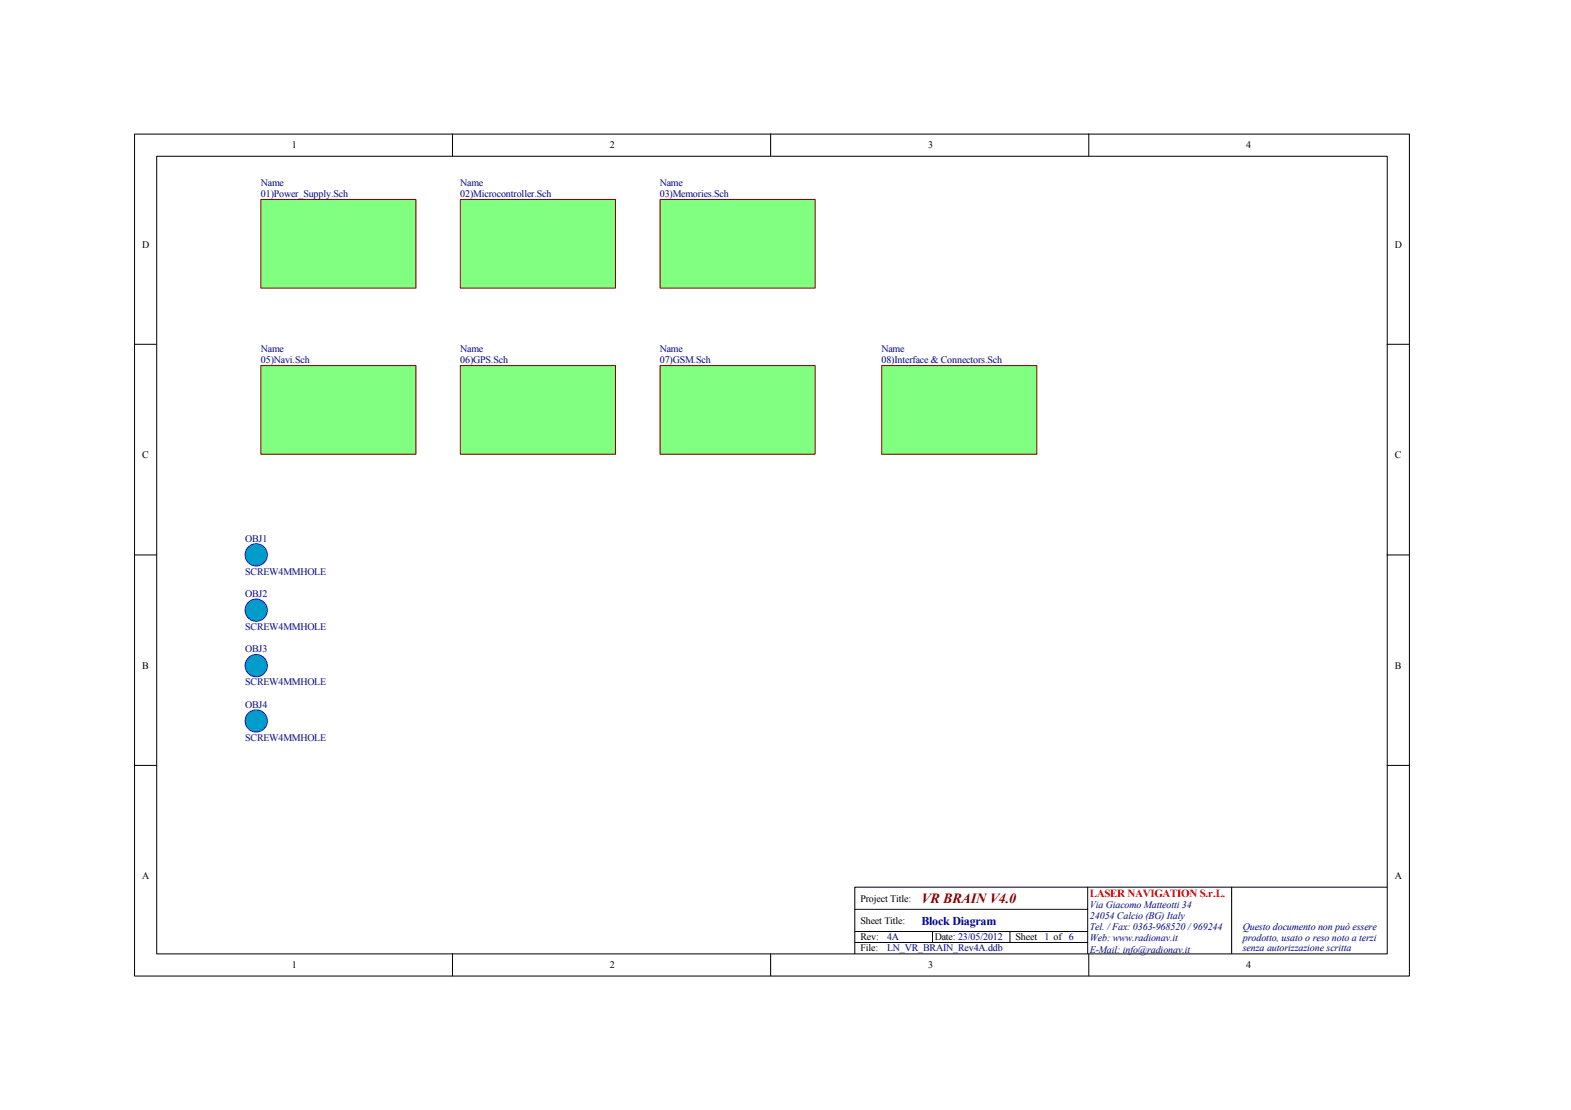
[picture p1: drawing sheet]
<svg xmlns="http://www.w3.org/2000/svg" width="297mm" height="210mm" viewBox="0 0 297 210" stroke-linecap="round" stroke-linejoin="round" font-family="sans-serif">
<defs><g id="words">
<text font-size="2.6" fill="#800000" x="174.2" y="170.8">VR BRAIN V4.0</text>
<text font-size="2.3" fill="#000080" x="174.2" y="175">Block Diagram</text>
<text font-size="2.1" fill="#f00" x="206.1" y="169.6">LASER NAVIGATION S.r.L.</text>
<g font-size="1.9">
<text x="55.2" y="28">1</text>
<text x="115.3" y="28">2</text>
<text x="175.5" y="28">3</text>
<text x="235.6" y="28">4</text>
<text x="26.9" y="46.9">D</text>
<text x="263.7" y="46.9">D</text>
<text x="26.9" y="86.7">C</text>
<text x="263.7" y="86.7">C</text>
<text x="26.9" y="126.5">B</text>
<text x="263.7" y="126.5">B</text>
<text x="26.9" y="166.3">A</text>
<text x="263.7" y="166.3">A</text>
<text x="162.7" y="170.5">Project Title:</text>
<text x="162.7" y="179.9">File:</text>
<text x="162.7" y="177.8">Rev:</text>
<text x="162.7" y="174.7">Sheet Title:</text>
<text x="176.7" y="177.8">Date: 23/05/2012</text>
<text x="192" y="177.8">Sheet</text>
<text x="55.2" y="183">1</text>
<text x="115.3" y="183">2</text>
<text x="175.5" y="183">3</text>
<text x="235.6" y="183">4</text>
</g>
<g font-size="1.9" fill="#000080">
<text x="49.3" y="35.2">Name</text>
<text x="87" y="35.2">Name</text>
<text x="124.8" y="35.2">Name</text>
<text x="49.3" y="37.3">01)Power_Supply.Sch</text>
<text x="87" y="37.3">02)Microcontroller.Sch</text>
<text x="124.8" y="37.3">03)Memories.Sch</text>
<text x="49.3" y="66.6">Name</text>
<text x="49.3" y="68.7">05)Navi.Sch</text>
<text x="87" y="66.6">Name</text>
<text x="87" y="68.7">06)GPS.Sch</text>
<text x="124.8" y="66.6">Name</text>
<text x="124.8" y="68.7">07)GSM.Sch</text>
<text x="166.7" y="66.6">Name</text>
<text x="166.7" y="68.7">08)Interface &amp; Connectors.Sch</text>
<text x="46.4" y="102.4">OBJ1</text>
<text x="46.4" y="108.7">SCREW4MMHOLE</text>
<text x="46.4" y="112.9">OBJ2</text>
<text x="46.4" y="119.2">SCREW4MMHOLE</text>
<text x="46.4" y="123.4">OBJ3</text>
<text x="46.4" y="129.6">SCREW4MMHOLE</text>
<text x="46.4" y="133.8">OBJ4</text>
<text x="46.4" y="140.1">SCREW4MMHOLE</text>
<text x="206.1" y="171.7">Via Giacomo Matteotti 34</text>
<text x="206.1" y="173.8">24054 Calcio (BG) Italy</text>
<text x="167.7" y="177.8">4A</text>
<text x="167.7" y="179.9">LN_VR_BRAIN_Rev4A.ddb</text>
<text x="197.5" y="177.8">1 of 6</text>
<text x="206.1" y="175.9">Tel. / Fax: 0363-968520 / 969244</text>
<text x="206.1" y="178">Web: www.radionav.it</text>
<text x="235" y="178">prodotto, usato o reso noto a terzi</text>
<text x="235" y="179.9">senza autorizzazione scritta</text>
<text x="235" y="175.9">Questo documento non può essere</text>
<text x="206.1" y="180.1">E-Mail: info@radionav.it</text>
</g>
</g></defs>
<g fill="none" stroke="#000" stroke-width=".19">
<path d="M25.4 25.4h241.1v159.2h-241.1zM29.6 29.5h232.7v150.9h-232.7zM85.6 25.3v4.2M145.7 25.3v4.2M205.9 25.3v4.2M25.4 65.1h4.2M262.3 65.1h4.1M25.4 104.9h4.2M262.3 104.9h4.1M25.4 144.7h4.2M262.3 144.7h4.1M161.6 172h44.1"/>
<path d="M161.6 178.2h44.1M161.6 176.1h44.1M176.3 176.1v2.1M191 176.1v2.1M205.7 167.8v12.5M232.9 167.8v12.5M262.3 167.8h-100.7v12.5M85.6 180.3v4.2M145.7 180.3v4.2M205.9 180.3v4.2"/>
</g>
<path d="M49.4 37.8h29.3v16.7h-29.3z" fill="#80ff80"/>
<path d="M49.3 37.7h29.4v16.8h-29.4z" fill="none" stroke="#800000" stroke-width=".19"/>
<path d="M87.1 37.8h29.3v16.7h-29.3z" fill="#80ff80"/>
<path d="M87 37.7h29.4v16.8h-29.4z" fill="none" stroke="#800000" stroke-width=".19"/>
<path d="M124.8 37.8h29.3v16.7h-29.3z" fill="#80ff80"/>
<path d="M124.8 37.7h29.3v16.8h-29.3z" fill="none" stroke="#800000" stroke-width=".19"/>
<path d="M87.1 69.2h29.3v16.7h-29.3z" fill="#80ff80"/>
<path d="M87 69.1h29.4v16.8h-29.4z" fill="none" stroke="#800000" stroke-width=".19"/>
<path d="M124.8 69.2h29.3v16.7h-29.3z" fill="#80ff80"/>
<path d="M124.8 69.1h29.3v16.8h-29.3z" fill="none" stroke="#800000" stroke-width=".19"/>
<path d="M49.4 69.2h29.3v16.7h-29.3z" fill="#80ff80"/>
<path d="M49.3 69.1h29.4v16.8h-29.4z" fill="none" stroke="#800000" stroke-width=".19"/>
<path d="M166.7 69.2h29.3v16.7h-29.3z" fill="#80ff80"/>
<path d="M166.7 69.1h29.3v16.8h-29.3z" fill="none" stroke="#800000" stroke-width=".19"/>
<circle cx="48.4" cy="104.9" r="2.1" fill="#009cca"/>
<circle cx="48.4" cy="104.9" r="2.1" fill="none" stroke="#00f" stroke-width=".19"/>
<circle cx="48.4" cy="115.4" r="2.1" fill="#009cca"/>
<circle cx="48.4" cy="115.4" r="2.1" fill="none" stroke="#00f" stroke-width=".19"/>
<circle cx="48.4" cy="125.9" r="2.1" fill="#009cca"/>
<circle cx="48.4" cy="125.9" r="2.1" fill="none" stroke="#00f" stroke-width=".19"/>
<circle cx="48.4" cy="136.3" r="2.1" fill="#009cca"/>
<circle cx="48.4" cy="136.3" r="2.1" fill="none" stroke="#00f" stroke-width=".19"/>
<use href="#words"/>
</svg>
